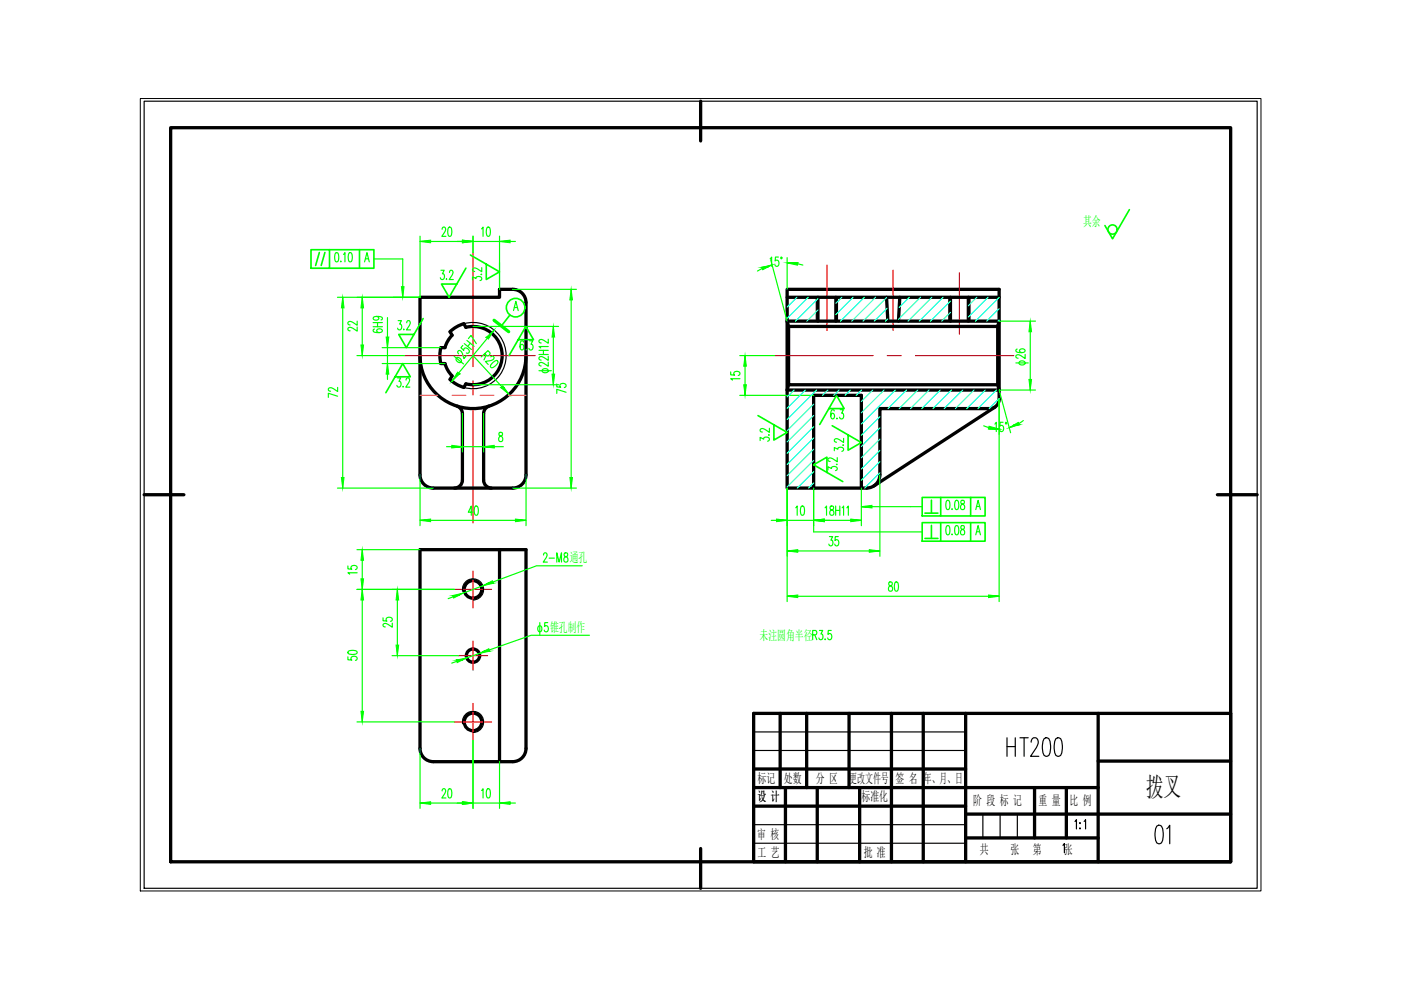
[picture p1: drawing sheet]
<svg xmlns="http://www.w3.org/2000/svg" width="297mm" height="210mm" viewBox="0 0 297 210" stroke-linecap="round" stroke-linejoin="round" font-family="sans-serif">
<defs><g id="words">
<text font-size="7.5" x="212.7" y="161.6">HT200</text>
<text font-size="6.6" x="249.4" y="180.3" transform="rotate(-90 249.4 180.3)">01</text>
<text font-size="5.6" x="242.9" y="168.9">拨叉</text>
<g font-size="2.8" fill="#0f0">
<text x="229.6" y="48">其余</text>
<text x="120.8" y="119.2">通孔</text>
<text x="116.6" y="134">锥孔制作</text>
<text x="161" y="135.6">未注圆角半径</text>
</g>
<g font-size="2.8">
<text x="160.6" y="166">标记</text>
<text x="166.2" y="166">处数</text>
<text x="173" y="165.9">分 区</text>
<text x="180.1" y="166">更改文件号</text>
<text x="189.9" y="166">签 名</text>
<text x="195.9" y="166">年、月、日</text>
<text x="160.6" y="169.8">设 计</text>
<text x="182.7" y="169.9">标准化</text>
<text x="206.4" y="170.8">阶 段 标 记</text>
<text x="220.2" y="170.7">重 量</text>
<text x="226.7" y="170.7">比 例</text>
<text x="160.6" y="177.8">审 核</text>
<text x="160.6" y="181.7">工 艺</text>
<text x="183.1" y="181.7">批 准</text>
<text x="207.7" y="181.1">共</text>
<text x="214.3" y="181.1">张</text>
<text x="219" y="181.1">第</text>
<text x="225.5" y="181.1">张</text>
</g>
</g></defs>
<!-- layer: CAXA0 -->
<g fill="none" stroke="#000" stroke-width=".7">
<path d="M36.2 27.1h224.7v155.6h-224.7zM148.5 21.5v8.4M89 63h16.9v-1.7h2.8a2.81 2.81 0 0 1 2.8 2.9v36.5a2.82 2.82 0 0 1-2.8 2.8h-16.8a2.81 2.81 0 0 1-2.9-2.8zM89 75.4a11.2 11.2 0 0 0 11.3 11.2 11.2 11.2 0 0 0 11.2-11.2M98.8 69.4a6.2 6.2 0 0 1 7.7 6 6.2 6.2 0 0 1-7.7 6M98.8 69.4l-.5-.8-1.5 .7-1.4 1 .5 .8-1 1.2-.6 1.4h-.8l-.2 1.7 .2 1.7h.8l.6 1.4 1 1.2-.5 .8 1.4 1 1.5 .6 .5-.7M166.9 68.1h44.9l-.3 1.1h-44.3zM166.9 63h44.9M167.2 69.2v12.4h44.3v-12.4M173.4 63v5.1M177.2 63v5.1M188 63l.2 5.1"/>
<path d="M190.8 63l-.3 5.1M201.5 63v5.1M205.3 63v5.1M96.9 86.1a1.69 1.69 0 0 1 1.1 1.6v14.1a1.69 1.69 0 0 1-1.6 1.7M102.5 87.7v14.1M103.7 86.1a1.69 1.69 0 0 0-1.2 1.6M167.2 81.6l-.3 1.1h44.9l-.3-1.1M209.9 86.6a1.97 1.97 0 0 0 1.9-1.9v-23.4h-44.9v42.2h16.8a2.82 2.82 0 0 0 2.8-2.8M209.9 86.6h-23.3v14.1M210.9 86.3l-25.6 16.7M30.6 104.9h8.4M89 116.5h22.5v42.2a2.82 2.82 0 0 1-2.8 2.8h-16.8a2.81 2.81 0 0 1-2.9-2.8z"/>
<path d="M102.5 101.8a1.69 1.69 0 0 0 1.7 1.7M105.9 116.5v45M172.5 103.5v-19.7h10.1v19.7M258.1 104.9h8.4M159.8 151.3h101.1v31.4h-101.1zM165.4 151.3v15.7M171 151.3v15.7M180 151.3v15.7M189 151.3v31.4M195.7 151.3v31.4M204.7 151.3v31.4M232.8 151.3v31.4"/>
<path d="M148.5 179.9v8.4M159.8 163.1h44.9M159.8 167h73M159.8 170.9h44.9M166.5 167v15.7M173.3 167v15.7M182.3 167v15.7M204.7 172.6h56.2M204.7 177.7h28.1M219.3 167v10.7M226.1 167v10.7M232.8 161.4h28.1"/>
<circle cx="100.3" cy="125" r="1.87"/>
<circle cx="100.3" cy="139" r="1.41"/>
<circle cx="100.3" cy="153.1" r="1.87"/>
</g>
<!-- layer: CAXA1 -->
<g fill="none" stroke="#f00" stroke-width=".25">
<path d="M100.3 53.6v24.1M175.3 56.2v13.9M189.4 57.3v12.8M203.4 57.8v13.1M85.7 75.4h27.8M164.3 75.4h20.8M188.1 75.4h3M194.1 75.4h20.8M100.3 80.7v3M100.3 86.7v24.2M96.4 125h7.8M97.2 139h6.2"/>
<path d="M100.3 121v7.9M100.3 135.9v6.2M96.4 153.1h7.8M100.3 149.1v7.9"/>
</g>
<!-- layer: CAXA3 -->
<g fill="none" stroke="#000" stroke-width=".25">
<path d="M98.3 68.6a7 7 0 0 1 9 6.8 7 7 0 0 1-9 6.7M173.1 63v5.1M177.6 63v5.1M201.2 63v5.1M205.7 63v5.1M98.1 125.4a2.25 2.25 0 0 1 1.9-2.7 2.25 2.25 0 0 1 2.5 2.1 2.25 2.25 0 0 1-2.2 2.4M98.1 153.5a2.25 2.25 0 0 1 1.9-2.7 2.25 2.25 0 0 1 2.5 2.1 2.25 2.25 0 0 1-2.2 2.4M159.8 159.1h44.9M159.8 155.2h44.9M159.8 174.9h44.9M159.8 178.8h44.9M208.4 172.6v5.1"/>
<path d="M212 172.6v5.1M215.7 172.6v5.1"/>
</g>
<!-- layer: CAXA4 -->
<g fill="none" stroke="#0f0" stroke-width=".25">
<path d="M71.1 53.7l.3-.1a1.45 1.45 0 0 1 0 1.9h-.1a1.67 1.67 0 0 1-.2-1.8zM72.3 55.3v.2v-.1M72.8 53.9l.3-.3v1.9M74 53.7l.3-.1a1.45 1.45 0 0 1 0 1.9h-.1a1.69 1.69 0 0 1-.2-1.8zM77.3 55.5l.5-1.9 .5 1.9M77.5 54.9h.6M79.3 54.9h6.1v8.1M89 51.2h20.3M89 50.1v12.9h-17.5M93.5 57.3h.7l-.4 .8a.58 .58 0 0 1 .4 .7 .58 .58 0 0 1-.7 .4l-.1-.3M93.7 48.6l.1-.3a.42 .42 0 0 1 .6 0 .42 .42 0 0 1 0 .6l-.7 1.2h.8M94.7 59.1v.2v-.1"/>
<path d="M95.1 48.2l.3-.1a1.46 1.46 0 0 1 0 2h-.1a1.67 1.67 0 0 1-.2-1.9zM95.3 57.8l.1-.3a.42 .42 0 0 1 .6-.1 .42 .42 0 0 1 0 .7l-.8 1.2h.9M100.2 59.4v-.7l.7 .4a.58 .58 0 0 1 .7-.5 .58 .58 0 0 1 .5 .8l-.3 .1M100.3 50.1v3.5M102.1 58.1v.1h-.1M102.1 48.5l.3-.4v2M102.1 56.7v.9a2.3 2.3 0 0 0-1.5-.8l-.3 .1-.1 .4 .4 .3M103.3 48.2l.3-.1a1.47 1.47 0 0 1 0 2h-.1a1.66 1.66 0 0 1-.2-1.9zM105.9 50.1v11.2M163.3 54.9l.3-.4v2M163.4 55.1l3.5 13M163.7 56.2l-1.6 .5-1.5 .8"/>
<path d="M165 54.5h-.6v.8a.43 .43 0 0 1 .7 .1v.8a.41 .41 0 0 1-.4 .3 .41 .41 0 0 1-.4-.4M165.6 54.6l.2 .1-.1 .2zM166.9 55.7l1.7 .2 1.6 .3M166.9 54.6v6.7M72.7 63v40.5M75.7 75.4h10M75.7 69.3v.9l-1.2-.7a.42 .42 0 0 0-.7 .1 .42 .42 0 0 0 .4 .5M75.7 68.1v.9a2.39 2.39 0 0 0-1.6-.9l-.2 .2-.1 .3 .4 .3M76.8 63v12.4M79.1 69.3h2M79.1 68.4h2M79.4 69.8h-.2l-.1 .3a1.46 1.46 0 0 0 2 0 .64 .64 0 0 0-.6-.4 .64 .64 0 0 0-.6 .4v.2l.5 .2"/>
<path d="M79.8 67.1l.4 .2a.57 .57 0 0 1-.4 .7 .57 .57 0 0 1-.7-.5 1.3 1.3 0 0 1 2 0l-.1 .3h-.2M80 68.4v.9M81 73.7h12.5M81 77.1h13.3M82.1 67.3v13.2M84.4 68h.7l-.4 .7a.59 .59 0 0 1 .5 .8 .59 .59 0 0 1-.8 .4l-.1-.3M85.6 69.8v.1h.1M86.2 68.4l.1-.2a.42 .42 0 0 1 .6-.1 .42 .42 0 0 1 0 .6l-.7 1.2h.8M96.3 75.5l2 1.7M96.8 75.9a.71 .71 0 0 1 .8 .1 .71 .71 0 0 1 .1 .8 .71 .71 0 0 1-.8-.1 .71 .71 0 0 1-.1-.8zM97.2 75l-.1-.2a.42 .42 0 0 1 .3-.5 .42 .42 0 0 1 .5 .4l.5 1.3 .5-.6M98.1 73.2l-.4 .5 .6 .6v-.1a.43 .43 0 0 1 .6-.4l.4 .2a.5 .5 0 0 1 .1 .8h-.5"/>
<path d="M98.4 72.9l1.6 1.2M99 72.2l1.5 1.2M99.3 71.8l.6-.7 1.1 1.7M99.7 72.8l-.5 .6M100.3 69.2h18.1M100.3 75.4l7.6 8.2M102.8 75l.6 .5 .2-.1 .3-.5-.4-.6-1.5 1.4M103.1 75.3l-.5 1M104.1 75.7l.2-.2a.42 .42 0 0 1 .5 .4 .42 .42 0 0 1-.5 .5l-1.4 .2 .6 .7M104.4 77a.87 .87 0 0 1 1.1-.4 1.46 1.46 0 0 1-1.4 1.3l-.1-.3zM104.8 70l-9 10.8M108.7 61.3h13.5"/>
<path d="M108.9 65.9l.5-2 .5 2M109.1 65.2h.6M111 72.5v-.2h-.4a1.28 1.28 0 0 0 .1 1.9 .66 .66 0 0 0 .4-.6 .66 .66 0 0 0-.5-.6l-.3 .6M111.6 74v.2v-.1M112.3 72.3h.7l-.4 .7a.59 .59 0 0 1 .4 .7 .59 .59 0 0 1-.7 .4l-.2-.3M114.3 78.6h2.6M114.3 75.2h1.9M114.3 74.3h1.9M115 78.3a.62 .62 0 0 1 .8-.2 .62 .62 0 0 1 .3 .7 .62 .62 0 0 1-.7 .3 .62 .62 0 0 1-.4-.8zM115.2 74.3v.9M116.2 76.8v.9a2.38 2.38 0 0 0-1.6-.9l-.3 .3v.2l.4 .3M116.2 75.5v.9a2.38 2.38 0 0 0-1.6-.8l-.3 .2v.3l.4 .2"/>
<path d="M116.2 73.5h-1.9l.3 .3M116.2 71.9v.9a2.3 2.3 0 0 0-1.6-.8l-.2 .1-.1 .4 .4 .2M117.3 69.2v12.4M121.1 61.3v42.2M154.9 78.9v.6h.9h-.1a.43 .43 0 0 1 .2-.7h.7a.41 .41 0 0 1 .3 .4 .41 .41 0 0 1-.4 .4M156.8 75.4h7.5M158 75.4v8.4M211.8 68.1h7.8M215.4 76.9h2.6M215.7 74l-.2 .1-.1 .3a1.3 1.3 0 0 0 2-.1 .66 .66 0 0 0-.7-.3 .66 .66 0 0 0-.6 .4l.6 .4M216.1 76.7a.62 .62 0 0 1 .8-.2 .62 .62 0 0 1 .4 .7 .62 .62 0 0 1-.8 .2 .62 .62 0 0 1-.4-.7zM217.4 75.1v.9a2.39 2.39 0 0 0-1.6-.8l-.3 .1-.1 .4 .5 .2"/>
<path d="M218.4 68.1v14.6M71.6 84l-2-.6v.9M71.6 82.1v.9a2.3 2.3 0 0 0-1.6-.8l-.3 .1-.1 .4 .5 .2M84.3 80.1h.7l-.4 .8a.58 .58 0 0 1 .4 .7 .58 .58 0 0 1-.7 .4l-.2-.3M85.5 81.9v.2v-.1M86.1 80.6l.1-.3a.42 .42 0 0 1 .6-.1 .42 .42 0 0 1 0 .7l-.8 1.2h.9M94.7 94.7h12M98 87.7v8.1M100.3 81.6h18.1M102.5 87.7v8.1M105.9 91.8v.5a.72 .72 0 0 1 .6 .5 .72 .72 0 0 1-.2 .8 .61 .61 0 0 1-.6-.6 .61 .61 0 0 1 .6-.6l.2-.1a.42 .42 0 0 0 0-.5 .42 .42 0 0 0-.5-.1zM118 81.4v.6l.9 .1-.1-.1a.43 .43 0 0 1 .2-.6l.5-.1a.5 .5 0 0 1 .5 .6l-.4 .3"/>
<path d="M120 83.2l-2-.7v.9M156.8 83.8h15.7M156.9 80.3h-2l.4 .3M161.2 93.4v-.7l.7 .4a.58 .58 0 0 1 .7-.4 .58 .58 0 0 1 .4 .7l-.2 .1M163 92.2h.1h-.2M163.1 90.8v.9a2.38 2.38 0 0 0-1.6-.8l-.3 .2v.3l.4 .2M175.5 99.7v-.7l.8 .3a.58 .58 0 0 1 .7-.4 .58 .58 0 0 1 .4 .8l-.3 .1M176.9 87.1l-.1-.1-.3-.1a1.45 1.45 0 0 0 0 1.9 .64 .64 0 0 0 .4-.6 .64 .64 0 0 0-.4-.6l-.4 .6M176.9 95.6v-.7l.7 .4a.58 .58 0 0 1 .8-.5 .58 .58 0 0 1 .4 .8l-.3 .1M177.4 98.4l.1 .1h-.2M177.4 88.6v.2l.1-.1M177.5 97v.9a2.39 2.39 0 0 0-1.6-.8l-.3 .1-.1 .4 .5 .2"/>
<path d="M178.1 86.9h.7l-.4 .7a.59 .59 0 0 1 .5 .7 .59 .59 0 0 1-.8 .4l-.1-.3M178.8 94.3l.1 .1h-.2M178.9 92.9v.9a2.38 2.38 0 0 0-1.6-.8l-.4 .3v.2l.5 .3M208.6 90.3l1.6 .5 1.6 .2M210.9 89.9l.3-.4v2M211.8 84.7v42.9M212.7 89.5h-.7v.9v-.1a.43 .43 0 0 1 .7 .2v.7a.41 .41 0 0 1-.4 .3 .41 .41 0 0 1-.4-.4M213.2 89.6l.2 .1-.1 .2zM217 89.2l-1.5 .9-1.5 .6M219.6 82.7h-7.8l2.5 9.1M71.5 103.5h20.4M75.7 116.5h13.3"/>
<path d="M76.8 116.5v36.6M89 100.7v10.8M89 110.3h22.5M100.2 108.6h-.9l.6-1.3v1.9M100.7 107.4l.3-.1a1.45 1.45 0 0 1 0 1.9h-.1a1.69 1.69 0 0 1-.2-1.8zM108.7 103.5h13.5M111.5 100.7v10.8M115.2 117.7l.1-.3a.42 .42 0 0 1 .6-.1 .42 .42 0 0 1 0 .7l-.7 1.2h.8M116.4 118.3h1.1M118 119.2v-2l.5 2 .5-2v2M119.7 117.3v.6a.72 .72 0 0 1 .7 .5 .72 .72 0 0 1-.3 .8 .61 .61 0 0 1-.6-.7 .61 .61 0 0 1 .7-.5l.1-.1a.42 .42 0 0 0 0-.5 .42 .42 0 0 0-.4-.2zM123.4 120h-9.6l-18.8 6.9"/>
<path d="M163.5 110.3h19.1M166.9 103.5v24.1M166.9 116.8h19.7M168.7 107.7l.3-.4v1.9M169.9 107.4l.3-.1a1.45 1.45 0 0 1 0 1.9h-.1a1.66 1.66 0 0 1-.2-1.8zM172.5 103.5v9.3h23M174.9 107.7l.3-.4v1.9M175.8 113.8h.7l-.3 .7a.58 .58 0 0 1 .4 .7 .58 .58 0 0 1-.8 .4l-.1-.2M176.1 107.4v.5a.72 .72 0 0 1 .6 .5 .72 .72 0 0 1-.2 .8 .61 .61 0 0 1-.6-.6 .61 .61 0 0 1 .7-.6l.1-.1a.42 .42 0 0 0 0-.4 .42 .42 0 0 0-.5-.2zM177.2 107.3v1.9M177.2 108.2h.9M177.7 113.8h-.6l-.1 .8 .1-.1a.43 .43 0 0 1 .7 .2v.8a.41 .41 0 0 1-.5 .2 .41 .41 0 0 1-.3-.3"/>
<path d="M178.1 107.3v1.9M178.5 107.7l.4-.4v1.9M179.5 107.7l.4-.4v1.9M182.6 103.5v8M182.6 107.4h12.9M186.6 100.7v17.2M200.7 106.2l.3-.1a1.47 1.47 0 0 1 0 1.9h-.1a1.66 1.66 0 0 1-.2-1.8zM200.7 111.5l.3-.1a1.47 1.47 0 0 1 0 2h-.1a1.66 1.66 0 0 1-.2-1.9zM201.8 107.9v.1h.1M201.8 113.2v.2l.1-.1M202.6 106.2l.3-.1a1.45 1.45 0 0 1 0 1.9h-.1a1.66 1.66 0 0 1-.2-1.8zM202.6 111.5l.3-.1a1.46 1.46 0 0 1 0 2h-.1a1.66 1.66 0 0 1-.2-1.9z"/>
<path d="M203.8 106.2v.5a.72 .72 0 0 1 .7 .5 .72 .72 0 0 1-.3 .8 .61 .61 0 0 1-.6-.6 .61 .61 0 0 1 .7-.6l.1-.1a.44 .44 0 0 0-.2-.6zM203.8 111.5v.6a.73 .73 0 0 1 .7 .5 .73 .73 0 0 1-.3 .8 .61 .61 0 0 1-.6-.6 .61 .61 0 0 1 .7-.6l.1-.1a.44 .44 0 0 0-.2-.7zM206.9 108l.5-1.9 .5 1.9M206.9 113.4l.5-2 .5 2M207.1 107.4h.6M207.1 112.7h.6M73.8 120v.6l.8 .1-.1-.1a.42 .42 0 0 1 .2-.7h.7a.41 .41 0 0 1 .3 .5 .41 .41 0 0 1-.4 .4M73.8 139.3v.6l.8 .1-.1-.1a.43 .43 0 0 1 .2-.7h.7a.42 .42 0 0 1 .3 .4 .42 .42 0 0 1-.4 .4M73.9 138.1l.7-.2a.88 .88 0 0 1 1.1 .5 1.45 1.45 0 0 1-1.9 0zM75.7 125h20.7M75.7 121.4h-1.9l.3 .4M81.2 131v.6l.8 .1v-.1a.43 .43 0 0 1 .1-.7h.8a.41 .41 0 0 1 .3 .5 .41 .41 0 0 1-.4 .3"/>
<path d="M83.1 139h14.1M83.2 132.1v.9a2.4 2.4 0 0 0-1.6-.8l-.4 .2v.3l.5 .2M84.3 125v14M114.2 132.8a.63 .63 0 0 1 .8 .4 .63 .63 0 0 1-.5 .8l-.4-.3-.1-.5zM114.4 132v2.6M116.1 132h-.6v.8a.43 .43 0 0 1 .7 .1v.8a.41 .41 0 0 1-.4 .3 .41 .41 0 0 1-.4-.4M125 134.7h-12.4l-16.8 5.9M166.9 126.4h44.9M172.3 134.6l.8-.1 .1-.3-.1-.4-.8-.1v1.9M172.7 134.6l.5 1M173.7 133.7h.7l-.3 .7a.59 .59 0 0 1 .4 .7 .59 .59 0 0 1-.8 .4l-.1-.2M174.9 135.4v.2l.1-.1"/>
<path d="M176.2 133.7h-.6v.8v-.1a.43 .43 0 0 1 .7 .2v.8a.41 .41 0 0 1-.4 .2 .41 .41 0 0 1-.4-.3M188.5 123.5v.5a.72 .72 0 0 1 .7 .5 .72 .72 0 0 1-.3 .8 .61 .61 0 0 1-.6-.6 .61 .61 0 0 1 .7-.6l.1-.1a.42 .42 0 0 0 0-.4 .42 .42 0 0 0-.4-.2zM189.8 123.5l.3-.1a1.45 1.45 0 0 1 0 1.9h-.1a1.67 1.67 0 0 1-.2-1.8zM75.7 153.1h20.7M89 158.7v12.7M100.3 157v14.4M89 170.3h20.3M93.7 167.7l.1-.3a.42 .42 0 0 1 .6 0 .42 .42 0 0 1 0 .6l-.7 1.2h.8M95.1 167.3l.3-.1a1.46 1.46 0 0 1 0 2h-.1a1.68 1.68 0 0 1-.2-1.9zM102.1 167.6l.3-.4v2M103.3 167.3l.3-.1a1.47 1.47 0 0 1 0 2h-.1a1.66 1.66 0 0 1-.2-1.9zM105.9 161.5v9.9"/>
</g>
<g fill="#0f0" stroke="#0f0" stroke-width=".21">
<path d="M121.1 61.3l.3 2.3h-.6z"/>
<path d="M120.8 101.2h.6l-.3 2.3z"/>
<path d="M72.7 63l.2 2.3h-.5z"/>
<path d="M72.4 101.2h.5l-.2 2.3z"/>
<path d="M117.3 69.2l.3 2.3h-.6z"/>
<path d="M117 79.3h.6l-.3 2.3z"/>
<path d="M76.8 63l.3 2.3h-.6z"/>
<path d="M76.5 73.1h.6l-.3 2.3z"/>
<path d="M81.9 71.5h.5l-.3 2.2z"/>
<path d="M82.1 77.1l.3 2.2h-.5z"/>
<path d="M85.1 60.8h.6l-.3 2.2z"/>
<path d="M158 75.4l.2 2.2h-.5z"/>
<path d="M157.7 81.6h.5l-.2 2.2z"/>
<path d="M218.4 68.1l.3 2.2h-.5z"/>
<path d="M218.2 80.5h.5l-.3 2.2z"/>
<path d="M76.8 116.5l.3 2.3h-.6z"/>
<path d="M76.5 122.7h.6l-.3 2.3z"/>
<path d="M84.3 125l.2 2.2h-.5z"/>
<path d="M84 136.8h.5l-.2 2.2z"/>
<path d="M76.8 125l.3 2.2h-.6z"/>
<path d="M76.5 150.8h.6l-.3 2.3z"/>
<path d="M89 51.2l2.3-.3v.3zM89 51.2l2.3 .3v-.3z"/>
<path d="M98 50.9l2.3 .3h-2.3zM98 51.2v.3l2.3-.3z"/>
<path d="M105.9 51.2l2.3-.3v.3zM105.9 51.2l2.3 .3v-.3z"/>
<path d="M98 50.9l2.3 .3h-2.3zM98 51.2v.3l2.3-.3z"/>
<path d="M95.8 94.4l2.2 .3h-2.2zM95.8 94.7v.3l2.2-.3z"/>
<path d="M102.5 94.7l2.3-.3v.3zM102.5 94.7l2.3 .3v-.3z"/>
<path d="M89 110.3l2.3-.3v.3zM89 110.3l2.3 .3v-.3z"/>
<path d="M109.3 110l2.2 .3h-2.2zM109.3 110.3v.3l2.2-.3z"/>
<path d="M97 78.9l.5 .4h-.7zM96.8 79.3l-1 1.5 1.7-1.5z"/>
<path d="M103.1 71.5l1.7-1.5-1 1.5zM103.1 71.5l.4 .4 .3-.4z"/>
<path d="M106.2 82.2l.4-.4 .3 .4zM106.2 82.2l1.7 1.4-1-1.4z"/>
<path d="M166.9 55.7h2.3zM166.9 55.7l2.2 .5 .1-.5z"/>
<path d="M161.5 56.7l2.2-.5-1 .5zM161.5 56.7l.2 .5 1-.5z"/>
<path d="M209.7 90.4l2 .5h-2.2zM209.5 90.9l2.3 .1z"/>
<path d="M215.1 90l.8-.4 .3 .4zM214 90.7l2.2-.7h-1.1z"/>
<path d="M164.6 110l2.3 .3h-2.3zM164.6 110.3v.3l2.3-.3z"/>
<path d="M172.5 110.3l2.3-.3v.3zM172.5 110.3l2.3 .3v-.3z"/>
<path d="M172.5 110.3l2.3-.3v.3zM172.5 110.3l2.3 .3v-.3z"/>
<path d="M180.4 110l2.2 .3h-2.2zM180.4 110.3v.3l2.2-.3z"/>
<path d="M166.9 116.8l2.2-.3v.3zM166.9 116.8l2.2 .3v-.3z"/>
<path d="M184.3 116.5l2.3 .3h-2.3zM184.3 116.8v.3l2.3-.3z"/>
<path d="M166.9 126.4l2.2-.3v.3zM166.9 126.4l2.2 .3v-.3z"/>
<path d="M209.6 126.1l2.2 .3h-2.2zM209.6 126.4v.3l2.2-.3z"/>
<path d="M182.6 107.4l2.3-.3v.3zM182.6 107.4l2.3 .3v-.3z"/>
<path d="M98 170l2.3 .3h-2.3zM98 170.3v.2l2.3-.2z"/>
<path d="M89 170.3l2.3-.3v.3zM89 170.3l2.3 .2v-.2z"/>
<path d="M98 170l2.3 .3h-2.3zM98 170.3v.2l2.3-.2z"/>
<path d="M105.9 170.3l2.3-.3v.3zM105.9 170.3l2.3 .2v-.2z"/>
<path d="M102.6 138.1l1-.6 .2 .6zM101.6 138.6l2.2-.5h-1.2z"/>
<path d="M96.7 140l2.3-.5-1 .5zM96.7 140l.2 .5 1.1-.5z"/>
<path d="M103.4 123.7l1-.6 .2 .6zM102.4 124.2l2.2-.5h-1.2z"/>
<path d="M96 126.3l2.2-.5-1 .5zM96 126.3l.2 .5 1-.5z"/>
</g>
<g fill="none" stroke="#0f0" stroke-width=".35">
<path d="M65.9 52.9h4v4h-4zM67.7 53.5l-.8 2.8M68.9 53.5l-.8 2.8M69.9 52.9h9.4v4h-9.4M76.2 52.9v4M98.8 56.9l-3.6 6.1-1.6-2.8h3.2M99.7 54.1l6.2 3.5-2.8 1.7v-3.3M239.5 44.4l-3.6 6.2-1.6-2.8M83.8 79.9h3.2l-1.6-2.8-3.6 6.2M89.7 67.5l-3.5 6.2-1.7-2.8h3.3M108.1 66.8l-1.8 2.3M109.9 72h3.2l-1.6-2.8-3.6 6.2"/>
<path d="M160.7 88.1l6.2 3.6-2.8 1.6v-3.2M175.7 86.6h3.3l-1.6-2.8-3.6 6.2M176.4 90.3l6.2 3.5-2.8 1.7v-3.3M175.3 100.2v-3.3l-2.8 1.6 6.2 3.6M195.5 105.5h3.9v3.9h-3.9zM195.5 110.8h3.9v3.9h-3.9zM196.1 108.8h2.8M196.1 114.2h2.8M197.5 106v2.8M197.5 111.4v2.8M199.4 105.5h9.5v3.9h-9.5M199.4 110.8h9.5v3.9h-9.5"/>
<path d="M205.8 105.5v3.9M205.8 110.8v3.9"/>
<circle cx="235.9" cy="48.7" r=".98"/>
<circle cx="109.3" cy="65.2" r="1.97"/>
</g>
<path d="M104.8 67.9l3.1 2.4" fill="none" stroke="#0f0" stroke-width=".7"/>
<!-- layer: CAXA2 -->
<path d="M89 83.8h3.8M95.8 83.8h3M101.8 83.8h3M107.8 83.8h3.7" fill="none" stroke="#f0f" stroke-width=".25"/>
<!-- layer: CAXA0 -->
<g fill="none" stroke="#0ff" stroke-width=".25">
<path d="M169 63l-2.1 2.1M171.3 63l-4.4 4.5M173.4 65.7l-2.3 2.4M173.4 63.3l-4.7 4.8M178.5 63l-1.3 1.3M180.9 63l-3.7 3.7M183.3 63l-5.1 5.1M185.6 63l-5 5.1M188 63.1l-5 5M188.1 65.4l-2.7 2.7M188.2 67.6l-.5 .5M192.8 63l-2.2 2.2"/>
<path d="M195.2 63l-4.7 4.7M197.6 63l-5.1 5.1M199.9 63l-5 5.1M201.5 63.9l-4.2 4.2M201.5 66.2l-1.8 1.9M207.1 63l-1.8 1.8M209.5 63l-4.2 4.2M211.8 63.1l-5 5M211.8 65.4l-2.6 2.7M211.8 67.8l-.2 .3M168.4 82.7l-1.5 1.5M170.7 82.7l-3.8 3.9"/>
<path d="M172.5 90.5l-5.6 5.6M172.5 88.1l-5.6 5.6M172.5 85.7l-5.6 5.6M172.5 92.9l-5.6 5.6M172.5 95.2l-5.6 5.7M172.5 97.6l-5.6 5.6M173.1 82.7l-6.2 6.2M175.5 82.7l-1.1 1.1M177.9 82.7l-1.1 1.1M180.3 82.7l-1.1 1.1M182.7 82.7l-1.2 1.1M185.1 82.7l-2.5 2.4"/>
<path d="M186.6 88.3l-4 4M186.6 90.7l-4 4M186.6 93.1l-4 3.9M186.6 95.5l-4 3.9M186.6 97.9l-4 3.9M187.4 82.7l-4.8 4.8M189.8 82.7l-7.2 7.2M192.2 82.7l-3.9 3.9M194.6 82.7l-3.9 3.9M197 82.7l-4 3.9M199.4 82.7l-4 3.9M201.7 82.7l-3.9 3.9"/>
<path d="M204.1 82.7l-3.9 3.9M206.5 82.7l-3.9 3.9M208.9 82.7l-3.9 3.9M211.3 82.7l-4 3.9M211.8 84.5l-2.1 2.1M172.5 100l-3.5 3.5M172.5 102.4l-1.1 1.1M186.6 100.3l-3.3 3.2"/>
</g>
<path d="M30.6 21.5h235.9v166.8h-235.9zM225.4 179.2l.3-.4v2M227.9 174.2l.3-.4v2M229 174.4v.2zM229 175.6v.2zM229.9 174.2l.3-.4v2" fill="none" stroke="#000" stroke-width=".25"/>
<!-- layer: 0 -->
<path d="M29.7 20.9h237.7v168h-237.7z" fill="none" stroke="#000" stroke-width=".21"/>
<use href="#words"/>
</svg>
